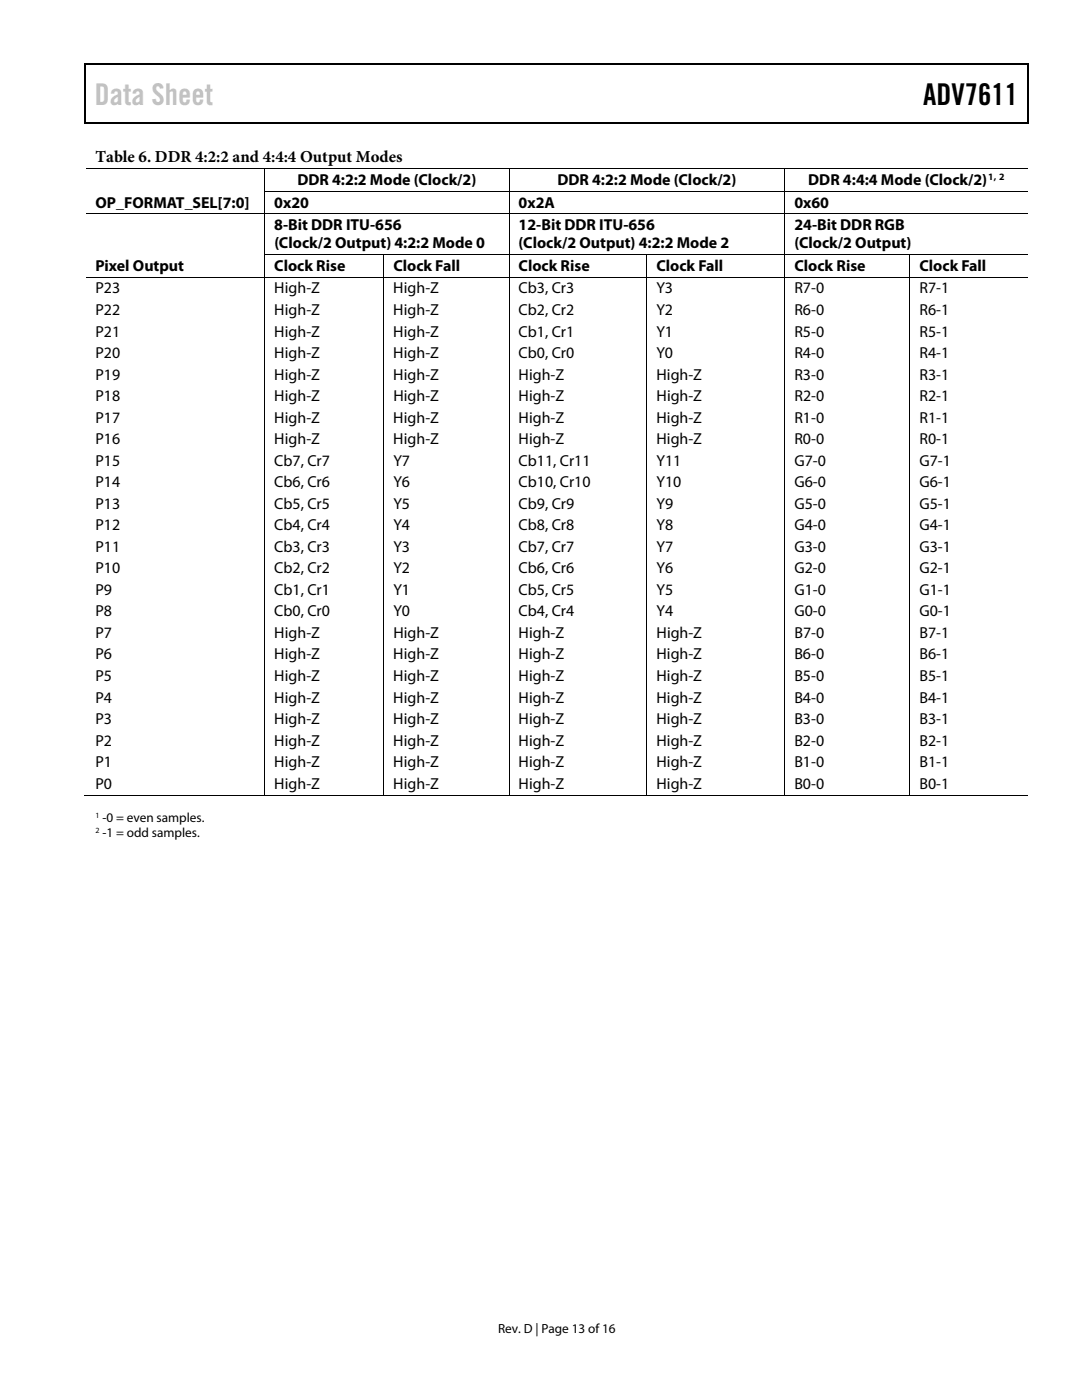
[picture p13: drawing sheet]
<svg xmlns="http://www.w3.org/2000/svg" width="216mm" height="279mm" viewBox="0 0 216 279" stroke-linecap="round" stroke-linejoin="round" font-family="sans-serif">
<defs><g id="words">
<text font-size="6" fill="#c1c1c1" x="18.9" y="21">Data Sheet</text>
<text font-size="6" x="184.2" y="21">ADV7611</text>
<text font-size="3.3" x="19" y="32.3">Table 6. DDR 4:2:2 and 4:4:4 Output Modes</text>
<g font-size="3.2">
<text x="19" y="41.4">OP_FORMAT_SEL[7:0]</text>
<text x="54.7" y="41.4">0x20</text>
<text x="59.3" y="36.9">DDR 4:2:2 Mode (Clock/2)</text>
<text x="103.5" y="41.4">0x2A</text>
<text x="111.2" y="36.9">DDR 4:2:2 Mode (Clock/2)</text>
<text x="158.5" y="41.4">0x60</text>
<text x="161.3" y="36.9">DDR 4:4:4 Mode (Clock/2)</text>
<text x="54.7" y="45.9">8-Bit DDR ITU-656</text>
<text x="103.5" y="45.9">12-Bit DDR ITU-656</text>
<text x="158.5" y="45.9">24-Bit DDR RGB</text>
<text x="54.7" y="49.6">(Clock/2 Output) 4:2:2 Mode 0</text>
<text x="103.5" y="49.6">(Clock/2 Output) 4:2:2 Mode 2</text>
<text x="158.5" y="49.6">(Clock/2 Output)</text>
<text x="19" y="54.1">Pixel Output</text>
<text x="19" y="58.6">P23</text>
<text x="54.7" y="54.1">Clock Rise</text>
<text x="54.7" y="58.6">High-Z</text>
<text x="78.5" y="58.6">High-Z</text>
<text x="78.5" y="54.1">Clock Fall</text>
<text x="103.5" y="58.6">Cb3, Cr3</text>
<text x="103.5" y="54.1">Clock Rise</text>
<text x="131" y="58.6">Y3</text>
<text x="131" y="54.1">Clock Fall</text>
<text x="158.5" y="58.6">R7-0</text>
<text x="158.5" y="54.1">Clock Rise</text>
<text x="183.5" y="58.6">R7-1</text>
<text x="183.5" y="54.1">Clock Fall</text>
<text x="19" y="62.9">P22</text>
<text x="54.7" y="62.9">High-Z</text>
<text x="78.5" y="62.9">High-Z</text>
<text x="103.5" y="62.9">Cb2, Cr2</text>
<text x="131" y="62.9">Y2</text>
<text x="158.5" y="62.9">R6-0</text>
<text x="183.5" y="62.9">R6-1</text>
<text x="19" y="67.2">P21</text>
<text x="19" y="71.5">P20</text>
<text x="54.7" y="67.2">High-Z</text>
<text x="54.7" y="71.5">High-Z</text>
<text x="78.5" y="67.2">High-Z</text>
<text x="78.5" y="71.5">High-Z</text>
<text x="103.5" y="67.2">Cb1, Cr1</text>
<text x="103.5" y="71.5">Cb0, Cr0</text>
<text x="131" y="67.2">Y1</text>
<text x="131" y="71.5">Y0</text>
<text x="158.5" y="67.2">R5-0</text>
<text x="158.5" y="71.5">R4-0</text>
<text x="183.5" y="67.2">R5-1</text>
<text x="183.5" y="71.5">R4-1</text>
<text x="19" y="75.8">P19</text>
<text x="54.7" y="75.8">High-Z</text>
<text x="78.5" y="75.8">High-Z</text>
<text x="103.5" y="75.8">High-Z</text>
<text x="131" y="75.8">High-Z</text>
<text x="158.5" y="75.8">R3-0</text>
<text x="183.5" y="75.8">R3-1</text>
<text x="19" y="80.1">P18</text>
<text x="54.7" y="80.1">High-Z</text>
<text x="78.5" y="80.1">High-Z</text>
<text x="103.5" y="80.1">High-Z</text>
<text x="131" y="80.1">High-Z</text>
<text x="158.5" y="80.1">R2-0</text>
<text x="183.5" y="80.1">R2-1</text>
<text x="19" y="84.3">P17</text>
<text x="19" y="88.6">P16</text>
<text x="54.7" y="84.3">High-Z</text>
<text x="54.7" y="88.6">High-Z</text>
<text x="78.5" y="84.3">High-Z</text>
<text x="78.5" y="88.6">High-Z</text>
<text x="103.5" y="84.3">High-Z</text>
<text x="103.5" y="88.6">High-Z</text>
<text x="131" y="84.3">High-Z</text>
<text x="131" y="88.6">High-Z</text>
<text x="158.5" y="84.3">R1-0</text>
<text x="158.5" y="88.6">R0-0</text>
<text x="183.5" y="84.3">R1-1</text>
<text x="183.5" y="88.6">R0-1</text>
<text x="19" y="92.9">P15</text>
<text x="54.7" y="92.9">Cb7, Cr7</text>
<text x="78.5" y="92.9">Y7</text>
<text x="103.5" y="92.9">Cb11, Cr11</text>
<text x="131" y="92.9">Y11</text>
<text x="158.5" y="92.9">G7-0</text>
<text x="183.5" y="92.9">G7-1</text>
<text x="19" y="97.2">P14</text>
<text x="19" y="101.5">P13</text>
<text x="54.7" y="97.2">Cb6, Cr6</text>
<text x="54.7" y="101.5">Cb5, Cr5</text>
<text x="78.5" y="97.2">Y6</text>
<text x="78.5" y="101.5">Y5</text>
<text x="103.5" y="97.2">Cb10, Cr10</text>
<text x="103.5" y="101.5">Cb9, Cr9</text>
<text x="131" y="97.2">Y10</text>
<text x="131" y="101.5">Y9</text>
<text x="158.5" y="97.2">G6-0</text>
<text x="158.5" y="101.5">G5-0</text>
<text x="183.5" y="97.2">G6-1</text>
<text x="183.5" y="101.5">G5-1</text>
<text x="19" y="105.8">P12</text>
<text x="54.7" y="105.8">Cb4, Cr4</text>
<text x="78.5" y="105.8">Y4</text>
<text x="103.5" y="105.8">Cb8, Cr8</text>
<text x="131" y="105.8">Y8</text>
<text x="158.5" y="105.8">G4-0</text>
<text x="183.5" y="105.8">G4-1</text>
<text x="19" y="110.1">P11</text>
<text x="54.7" y="110.1">Cb3, Cr3</text>
<text x="78.5" y="110.1">Y3</text>
<text x="103.5" y="110.1">Cb7, Cr7</text>
<text x="131" y="110.1">Y7</text>
<text x="158.5" y="110.1">G3-0</text>
<text x="183.5" y="110.1">G3-1</text>
<text x="19" y="114.4">P10</text>
<text x="19" y="118.7">P9</text>
<text x="54.7" y="114.4">Cb2, Cr2</text>
<text x="54.7" y="118.7">Cb1, Cr1</text>
<text x="78.5" y="114.4">Y2</text>
<text x="78.5" y="118.7">Y1</text>
<text x="103.5" y="114.4">Cb6, Cr6</text>
<text x="103.5" y="118.7">Cb5, Cr5</text>
<text x="131" y="114.4">Y6</text>
<text x="131" y="118.7">Y5</text>
<text x="158.5" y="114.4">G2-0</text>
<text x="158.5" y="118.7">G1-0</text>
<text x="183.5" y="114.4">G2-1</text>
<text x="183.5" y="118.7">G1-1</text>
<text x="19" y="123">P8</text>
<text x="54.7" y="123">Cb0, Cr0</text>
<text x="78.5" y="123">Y0</text>
<text x="103.5" y="123">Cb4, Cr4</text>
<text x="131" y="123">Y4</text>
<text x="158.5" y="123">G0-0</text>
<text x="183.5" y="123">G0-1</text>
<text x="19" y="127.3">P7</text>
<text x="19" y="131.6">P6</text>
<text x="54.7" y="127.3">High-Z</text>
<text x="54.7" y="131.6">High-Z</text>
<text x="78.5" y="131.6">High-Z</text>
<text x="78.5" y="127.3">High-Z</text>
<text x="103.5" y="131.6">High-Z</text>
<text x="103.5" y="127.3">High-Z</text>
<text x="131" y="131.6">High-Z</text>
<text x="131" y="127.3">High-Z</text>
<text x="158.5" y="131.6">B6-0</text>
<text x="158.5" y="127.3">B7-0</text>
<text x="183.5" y="131.6">B6-1</text>
<text x="183.5" y="127.3">B7-1</text>
<text x="19" y="135.9">P5</text>
<text x="54.7" y="135.9">High-Z</text>
<text x="78.5" y="135.9">High-Z</text>
<text x="103.5" y="135.9">High-Z</text>
<text x="131" y="135.9">High-Z</text>
<text x="158.5" y="135.9">B5-0</text>
<text x="183.5" y="135.9">B5-1</text>
<text x="19" y="140.2">P4</text>
<text x="54.7" y="140.2">High-Z</text>
<text x="78.5" y="140.2">High-Z</text>
<text x="103.5" y="140.2">High-Z</text>
<text x="131" y="140.2">High-Z</text>
<text x="158.5" y="140.2">B4-0</text>
<text x="183.5" y="140.2">B4-1</text>
<text x="19" y="144.5">P3</text>
<text x="19" y="148.8">P2</text>
<text x="54.7" y="144.5">High-Z</text>
<text x="54.7" y="148.8">High-Z</text>
<text x="78.5" y="144.5">High-Z</text>
<text x="78.5" y="148.8">High-Z</text>
<text x="103.5" y="144.5">High-Z</text>
<text x="103.5" y="148.8">High-Z</text>
<text x="131" y="144.5">High-Z</text>
<text x="131" y="148.8">High-Z</text>
<text x="158.5" y="144.5">B3-0</text>
<text x="158.5" y="148.8">B2-0</text>
<text x="183.5" y="144.5">B3-1</text>
<text x="183.5" y="148.8">B2-1</text>
<text x="19" y="153.1">P1</text>
<text x="54.7" y="153.1">High-Z</text>
<text x="78.5" y="153.1">High-Z</text>
<text x="103.5" y="153.1">High-Z</text>
<text x="131" y="153.1">High-Z</text>
<text x="158.5" y="153.1">B1-0</text>
<text x="183.5" y="153.1">B1-1</text>
<text x="19" y="157.4">P0</text>
<text x="54.7" y="157.4">High-Z</text>
<text x="78.5" y="157.4">High-Z</text>
<text x="103.5" y="157.4">High-Z</text>
<text x="131" y="157.4">High-Z</text>
<text x="158.5" y="157.4">B0-0</text>
<text x="183.5" y="157.4">B0-1</text>
</g>
<g font-size="2.6">
<text x="20.4" y="164.1">-0 = even samples.</text>
<text x="20.4" y="167.1">-1 = odd samples.</text>
<text x="99.4" y="266">Rev. D | Page 13 of 16</text>
</g>
<text font-size="1.9" x="197.2" y="35.8">1, 2</text>
<g font-size="1.6">
<text x="19" y="163.2">1</text>
<text x="19" y="166.2">2</text>
</g>
</g></defs>
<g fill="#000">
<path d="M16.9 12.7h.2v1h-.2zM16.9 12.7h.2v.3h-.2zM82.5 12.7h.3v.3h-.3zM205.1 12.7h.2v1h-.2zM205.1 12.7h.2v.3h-.2zM16.9 24.4h.2v.3h-.2zM52.7 33.5h.2v.2h-.2zM52.7 38.1h.2v.1h-.2zM82.3 24.4h.2v.3h-.2zM101.5 33.5h.2v.2h-.2zM101.5 38.1h.2v.1h-.2zM156.5 33.5h.2v.2h-.2z"/>
<path d="M156.5 38.1h.2v.1h-.2zM205.1 24.4h.2v.3h-.2zM52.7 42.6h.2v.2h-.2zM52.7 50.8h.2v.1h-.2zM52.7 55.3h.2v.2h-.2zM76.5 50.8h.2v.1h-.2zM76.5 55.3h.2v.2h-.2zM101.5 42.6h.2v.2h-.2zM101.5 50.8h.2v.1h-.2zM101.5 55.3h.2v.2h-.2zM129 50.8h.2v.1h-.2zM129 55.3h.2v.2h-.2z"/>
<path d="M156.5 42.6h.2v.2h-.2zM156.5 50.8h.2v.1h-.2zM156.5 55.3h.2v.2h-.2zM181.5 50.8h.2v.1h-.2zM181.5 55.3h.2v.2h-.2zM52.7 158.6h.2v.2h-.2zM76.5 158.6h.2v.2h-.2zM101.5 158.6h.2v.2h-.2zM129 158.6h.2v.2h-.2zM156.5 158.6h.2v.2h-.2zM181.5 158.6h.2v.2h-.2z"/>
</g>
<path d="M17 13.7v10.7M17.1 12.8h65.4M82.8 12.8h122.3M205.2 13.7v10.7M17.1 24.5h188" fill="none" stroke="#000" stroke-width=".25"/>
<g fill="none" stroke="#000" stroke-width=".2">
<path d="M17.1 33.6h35.6M52.8 33.7v4.4M52.8 38.2v4.4M52.9 33.6h48.6M52.9 38.1h48.6M101.6 33.7v4.4M101.6 38.2v4.4M101.7 33.6h54.8M101.7 38.1h54.8M156.6 33.7v4.4M156.6 38.2v4.4M156.7 33.6h48.4"/>
<path d="M156.7 38.1h48.4M17.1 42.7h35.6M17.1 55.4h35.6M52.8 42.8v8M52.8 50.9v4.4M52.8 55.5v103.1M52.9 42.7h48.6M52.9 50.8h23.6M52.9 55.4h23.6M76.6 50.9v4.4M76.6 55.5v103.1M76.7 50.8h24.8"/>
<path d="M76.7 55.4h24.8M101.6 42.8v8M101.6 50.9v4.4M101.6 55.5v103.1M101.7 42.7h54.8M101.7 50.8h27.3M101.7 55.4h27.3M129.1 50.9v4.4M129.1 55.5v103.1M129.2 50.8h27.3M129.2 55.4h27.3M156.6 42.8v8"/>
<path d="M156.6 50.9v4.4M156.6 55.5v103.1M156.7 42.7h48.4M156.7 50.8h24.8M156.7 55.4h24.8M181.6 50.9v4.4M181.6 55.5v103.1M181.7 50.8h23.4M181.7 55.4h23.4M16.9 158.7h35.8M52.9 158.7h23.6M76.7 158.7h24.8"/>
<path d="M101.7 158.7h27.3M129.2 158.7h27.3M156.7 158.7h24.8M181.7 158.7h23.4"/>
</g>
<use href="#words"/>
</svg>
